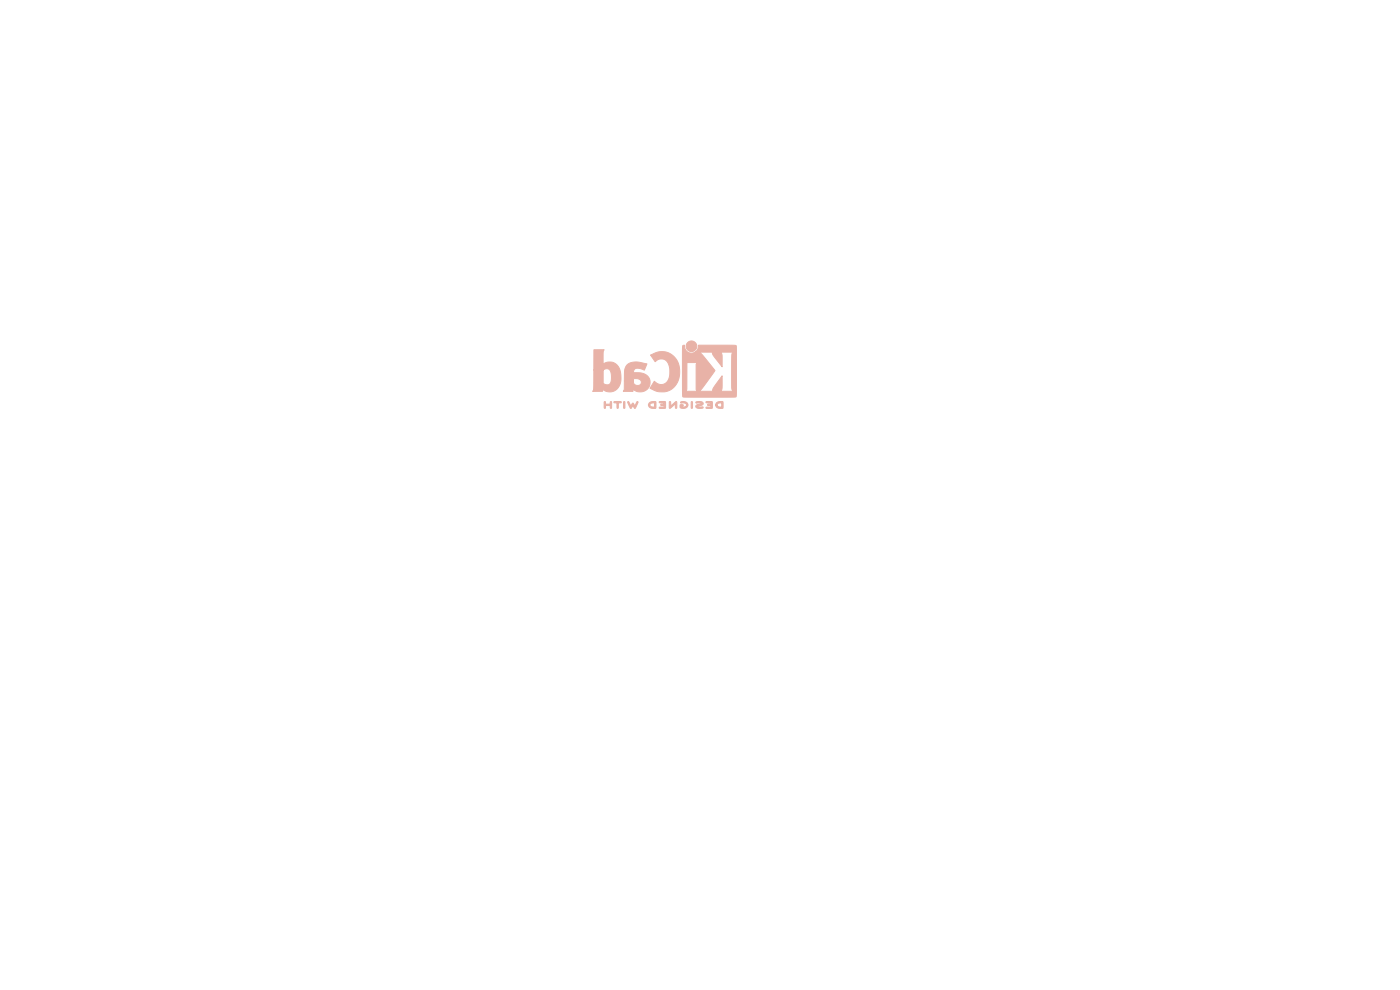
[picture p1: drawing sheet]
<svg xmlns="http://www.w3.org/2000/svg" width="297mm" height="210mm" viewBox="0 0 297 210" stroke-linecap="round" stroke-linejoin="round" font-family="sans-serif">
<g fill="#e8b2a7" stroke="#e8b2a7" stroke-width=".21">
<path d="M132.3 85.3h.3v1.3h-.1l-.2-.1z"/>
<path d="M146.7 85.2l.2 .1-.1 1.3-.2-.1z"/>
<path d="M130.3 85.2h1.5v.2l-.6 .1v.8a.2 .2 0 0 1 0 .3 .2 .2 0 0 1-.3 0 .2 .2 0 0 1 0-.3v-.8l-.6-.1z"/>
<path d="M128.2 85.3l.2-.1 .1 .5h1v-.2a.2 .2 0 0 1 0-.3 .2 .2 0 0 1 .3 0 .2 .2 0 0 1 0 .3l-.1 1.1h-.2v-.6h-1l-.1 .6h-.1z"/>
<path d="M137.8 85.4l.5-.2h.8v1.4h-.9l-.5-.2-.1-.5h.3l.3 .4h.6v-.8h-.6l-.3 .4h-.3z"/>
<path d="M152 85.4l.6-.2h.7l.1 1.3a1.18 1.18 0 0 1-1.6-.6h.3l.3 .4h.7v-.8h-.3a.6 .6 0 0 0-.7 .4h-.3z"/>
<path d="M142 85.3h.3v.8l.8-.7a.26 .26 0 0 1 .4-.2 .26 .26 0 0 1 .1 .4v.7a.21 .21 0 0 1-.1 .3 .21 .21 0 0 1-.3 0 .21 .21 0 0 1 .1-.3v-.6l-1.3 .9z"/>
<path d="M144.4 85.3a.92 .92 0 0 1 1-.1 .92 .92 0 0 1 .5 1 1.03 1.03 0 0 1-1.6 .1 .36 .36 0 0 1 .2-.5 .36 .36 0 0 1 .4 .3h-.3a.58 .58 0 0 0 .6 .2 .58 .58 0 0 0 .4-.6l-.5-.2h-.6z"/>
<path d="M139.9 85.2h1.2l.1 .8a.46 .46 0 0 1-.1 .6 .46 .46 0 0 1-.6 0h-.6l-.1-.1 1.1-.2v-.3h-.6l-.1-.2 .7-.1v-.2l-1-.1z"/>
<path d="M149.8 85.2h.9a.36 .36 0 0 1 .4 .1 .36 .36 0 0 1 0 .4v.4a.4 .4 0 0 1 0 .5 .4 .4 0 0 1-.5 0h-.5a.19 .19 0 0 1-.3 0 .19 .19 0 0 1 0-.2 .19 .19 0 0 1 .3-.1h.7v-.3l-.7-.1 .1-.1 .6-.1v-.2l-1-.1z"/>
<path d="M133.2 85.2h.2l.4 .9 .5-.6 .4 .6 .4-.9 .2 .1-.5 1.3h-.2l-.3-.6-.4 .6a1.38 1.38 0 0 1-.7-1.2z"/>
<path d="M147.6 85.3l.8-.1a.5 .5 0 0 1 .6 0 .5 .5 0 0 1 .1 .6l-1.2 .4 1.3 .2a1.12 1.12 0 0 1-1.6-.2l.2-.3 1.1-.3-1.2-.1z"/>
<path d="M138 75.3a4 4 0 0 1 4.5-.1 4 4 0 0 1 1.7 4.2 3.9 3.9 0 0 1-6.3 3l.9-1.5a1.84 1.84 0 0 0 2.2 .5 1.84 1.84 0 0 0 1.1-1.9v-.8a2.07 2.07 0 0 0-1.9-2.6l-.6 .2-.6 .4z"/>
<path d="M126 74.2h2.2l-.2 .5v2.5a2.33 2.33 0 0 1 2.4-.2 2.33 2.33 0 0 1 1.3 2.1 3.2 3.2 0 0 1-2 4h-1l-.8-.5-.1 .4h-2.1l.2-.6 .1-3.9h2v2.8a1.02 1.02 0 0 0 1.2 .3 1.02 1.02 0 0 0 .5-1.2 1.96 1.96 0 0 0-.8-2.2l-.9 .3h-2z"/>
<path d="M133.1 77.4a4.7 4.7 0 0 1 4-.2h.1l-.5 1.3-.2-.1a1.6 1.6 0 0 0-2 .1l-.1 .6h.6a2.32 2.32 0 0 1 2.9 2.3 2.18 2.18 0 0 1-3.6 1.2v.4h-2.1l.2-.4 .1-1.8h1.9a.82 .82 0 0 0 .8 1 .82 .82 0 0 0 .8-1 1.33 1.33 0 0 0-1.6-.4v.4l-1.9-.1a5.4 5.4 0 0 1 .4-3.1z"/>
<path d="M144.9 73.3l.3-.1a1.48 1.48 0 0 0 .7 1.5 1.48 1.48 0 0 0 1.6 0h.9l.2 .2 3.1 3.7-3.3 4.4h2.8l.2-.7 1.8-2.6v2.6l-.3 .7h2.6l-.1-.1a19 19 0 0 1-.2-5.6v-1.2a1.43 1.43 0 0 1 .3-1.3l-2.6-.1 .3 .6v2.5l-1.8-2.4-.3-.7h-3.6l.6-.7 .1-.8 8 .1-.1 10.9h-11.1l-.2-.1v-1.1h3.1l-.2-.4v-5.3l.2-.4h-2.2v5.7l-.2 .4h-.7z"/>
<circle cx="146.7" cy="73.5" r="1.13"/>
</g>
</svg>
